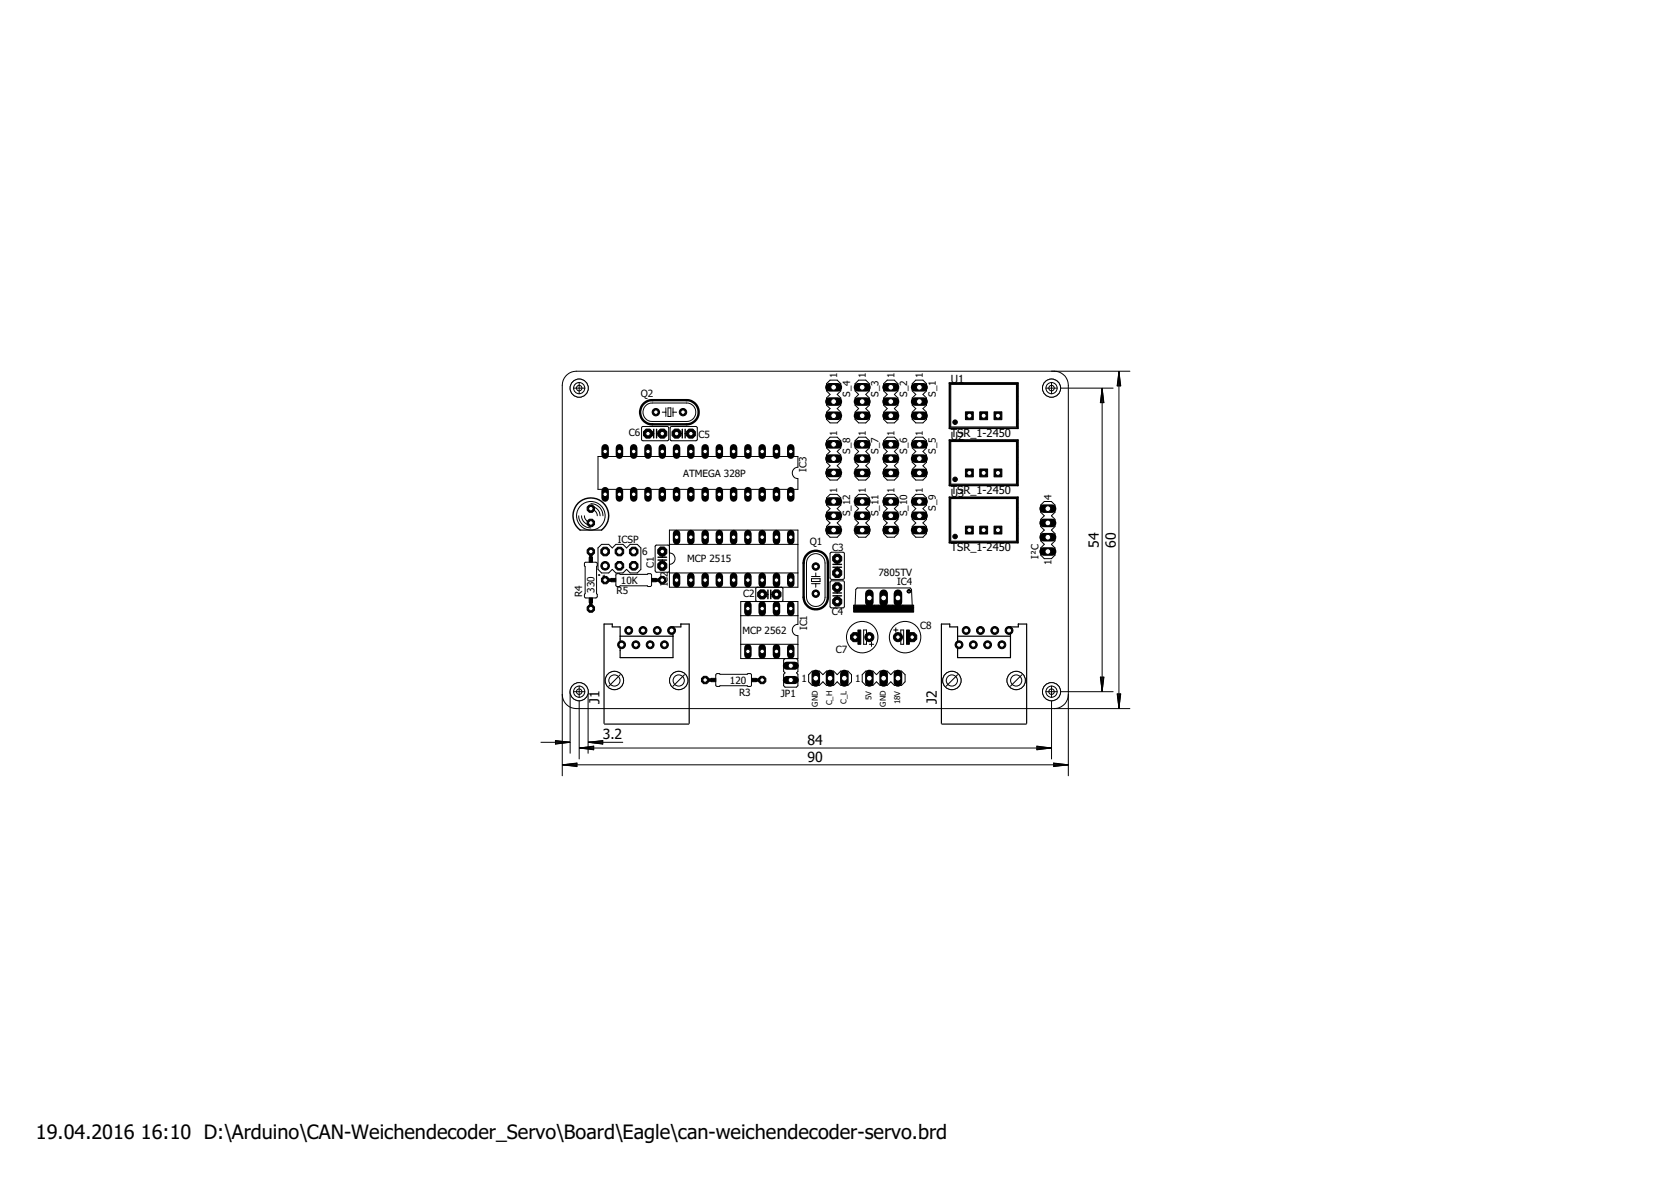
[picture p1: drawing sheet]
<svg xmlns="http://www.w3.org/2000/svg" width="297mm" height="210mm" viewBox="0 0 297 210" stroke-linecap="round" stroke-linejoin="round" font-family="sans-serif">
<defs><g id="words">
<g font-size="3.5">
<text x="6.4" y="202.5">19.04.2016</text>
<text x="25.1" y="202.5">16:10 D:\Arduino\CAN-Weichendecoder_Servo\Board\Eagle\can-weichendecoder-servo.brd</text>
</g>
<g font-size="2.5">
<text x="195.3" y="97.4" transform="rotate(-90 195.3 97.4)">54</text>
<text x="198.3" y="97.4" transform="rotate(-90 198.3 97.4)">60</text>
<text x="106.2" y="102.3">.</text>
<text x="106.6" y="125.1" transform="rotate(-90 106.6 125.1)">J1</text>
<text x="166.5" y="125.1" transform="rotate(-90 166.5 125.1)">J2</text>
<text x="107.1" y="131.4">3.2</text>
<text x="143.5" y="132.4">84</text>
<text x="143.5" y="135.4">90</text>
</g>
<g font-size="2">
<text x="169" y="68">U1</text>
<text x="169" y="77.6">TSR_1-2450</text>
<text x="169" y="78.1">U2</text>
<text x="169" y="88.3">U3</text>
<text x="169" y="87.7">TSR_1-2450</text>
<text x="169" y="97.9">TSR_1-2450</text>
</g>
<g font-size="1.8">
<text x="113.9" y="70.6">Q2</text>
<text x="148.8" y="67.3" transform="rotate(-90 148.8 67.3)">1</text>
<text x="151.1" y="70.5" transform="rotate(-90 151.1 70.5)">S_4</text>
<text x="153.9" y="67.3" transform="rotate(-90 153.9 67.3)">1</text>
<text x="156.2" y="70.5" transform="rotate(-90 156.2 70.5)">S_3</text>
<text x="159" y="67.3" transform="rotate(-90 159 67.3)">1</text>
<text x="161.3" y="70.5" transform="rotate(-90 161.3 70.5)">S_2</text>
<text x="164.1" y="67.3" transform="rotate(-90 164.1 67.3)">1</text>
<text x="166.3" y="70.5" transform="rotate(-90 166.3 70.5)">S_1</text>
<text x="111.8" y="77.6">C6</text>
<text x="124.1" y="77.9">C5</text>
<text x="148.8" y="77.4" transform="rotate(-90 148.8 77.4)">1</text>
<text x="153.9" y="77.4" transform="rotate(-90 153.9 77.4)">1</text>
<text x="159" y="77.4" transform="rotate(-90 159 77.4)">1</text>
<text x="164.1" y="77.4" transform="rotate(-90 164.1 77.4)">1</text>
<text x="143.4" y="83.8" transform="rotate(-90 143.4 83.8)">IC3</text>
<text x="151.1" y="80.7" transform="rotate(-90 151.1 80.7)">S_8</text>
<text x="156.2" y="80.7" transform="rotate(-90 156.2 80.7)">S_7</text>
<text x="161.3" y="80.7" transform="rotate(-90 161.3 80.7)">S_6</text>
<text x="166.3" y="80.7" transform="rotate(-90 166.3 80.7)">S_5</text>
<text x="121.4" y="84.7">ATMEGA 328P</text>
<text x="148.8" y="87.6" transform="rotate(-90 148.8 87.6)">1</text>
<text x="153.9" y="87.6" transform="rotate(-90 153.9 87.6)">1</text>
<text x="159" y="87.6" transform="rotate(-90 159 87.6)">1</text>
<text x="164.1" y="87.6" transform="rotate(-90 164.1 87.6)">1</text>
<text x="186.9" y="88.9" transform="rotate(-90 186.9 88.9)">4</text>
<text x="151.1" y="91.8" transform="rotate(-90 151.1 91.8)">S_12</text>
<text x="156.2" y="91.8" transform="rotate(-90 156.2 91.8)">S_11</text>
<text x="161.3" y="91.8" transform="rotate(-90 161.3 91.8)">S_10</text>
<text x="166.3" y="90.8" transform="rotate(-90 166.3 90.8)">S_9</text>
<text x="109.8" y="96.5">ICSP</text>
<text x="114.2" y="98.7">6</text>
<text x="116.2" y="100.9" transform="rotate(-90 116.2 100.9)">C1</text>
<text x="122.2" y="99.9">MCP 2515</text>
<text x="143.9" y="96.8">Q1</text>
<text x="147.9" y="98">C3</text>
<text x="184.6" y="99.3" transform="rotate(-90 184.6 99.3)">I²C</text>
<text x="186.9" y="100.4" transform="rotate(-90 186.9 100.4)">1</text>
<text x="103.5" y="106.1" transform="rotate(-90 103.5 106.1)">R4</text>
<text x="105.7" y="105.4" transform="rotate(-90 105.7 105.4)">330</text>
<text x="106.9" y="103.5">1</text>
<text x="109.6" y="105.6">R5</text>
<text x="110.4" y="103.7">10K</text>
<text x="118.7" y="104.2" transform="rotate(-90 118.7 104.2)">IC2</text>
<text x="132.1" y="106.1">C2</text>
<text x="154.2" y="106.9">3</text>
<text x="156.2" y="102.5">7805TV</text>
<text x="156.7" y="106.9">2</text>
<text x="159.3" y="106.9">1</text>
<text x="159.5" y="104">IC4</text>
<text x="132" y="112.7">MCP 2562</text>
<text x="143.5" y="112" transform="rotate(-90 143.5 112)">IC1</text>
<text x="147.9" y="109.2">C4</text>
<text x="163.6" y="111.7">C8</text>
<text x="148.6" y="116">C7</text>
<text x="129.8" y="121.5">120</text>
<text x="131.4" y="123.7">R3</text>
<text x="138.8" y="123.9">JP1</text>
<text x="142.5" y="121.2">1</text>
<text x="152" y="121.2">1</text>
</g>
<g font-size="1.4">
<text x="145.4" y="125.6" transform="rotate(-90 145.4 125.6)">GND</text>
<text x="147.9" y="125.4" transform="rotate(-90 147.9 125.4)">C_H</text>
<text x="150.5" y="125.1" transform="rotate(-90 150.5 125.1)">C_L</text>
<text x="154.9" y="124.4" transform="rotate(-90 154.9 124.4)">5V</text>
<text x="157.5" y="125.6" transform="rotate(-90 157.5 125.6)">GND</text>
<text x="160" y="125.2" transform="rotate(-90 160 125.2)">18V</text>
</g>
</g></defs>
<g fill="#000" stroke="#000" stroke-width=".18">
<path d="M147.9 71.1h.5v.5h-.5zM147.9 68.6h.5v.5h-.5zM147.9 73.6h.5v.5h-.5zM147.9 78.7h.5v.5h-.5zM153 71.1h.5v.5h-.5zM153 68.6h.5v.5h-.5zM153 73.6h.5v.5h-.5zM153 78.7h.5v.5h-.5zM158.1 71.1h.5v.5h-.5zM158.1 68.6h.5v.5h-.5zM158.1 73.6h.5v.5h-.5zM158.1 78.7h.5v.5h-.5z"/>
<path d="M163.2 71.1h.5v.5h-.5zM163.2 68.6h.5v.5h-.5zM163.2 73.6h.5v.5h-.5zM163.2 78.7h.5v.5h-.5zM168.7 68.1h.1v8.1zM168.7 78.2h.1v8.1zM168.7 76.1l12.3 .1zM172.1 73.7h.5v.3h-.5zM174.6 73.7h.5v.3h-.5zM177.1 73.7h.6v.3h-.6zM168.7 68.1h12.3zM168.7 78.2l12.3 .1z"/>
<path d="M180.9 68.1h.1v8.1zM104.7 99.1h.6v.8h-.6zM107.3 97.8h.5v.5h-.5zM109.9 97.8h.5v.5h-.5zM112.4 97.8h.5v.5h-.5zM147.9 81.3h.5v.5h-.5zM147.9 83.8h.5v.5h-.5zM147.9 91.4h.5v.5h-.5zM147.9 88.9h.5v.5h-.5zM147.9 94h.5v.5h-.5zM153 81.3h.5v.5h-.5zM153 83.8h.5v.5h-.5z"/>
<path d="M153 91.4h.5v.5h-.5zM153 88.9h.5v.5h-.5zM153 94h.5v.5h-.5zM158.1 81.3h.5v.5h-.5zM158.1 83.8h.5v.5h-.5zM158.1 91.4h.5v.5h-.5zM158.1 88.9h.5v.5h-.5zM158.1 94h.5v.5h-.5zM163.2 81.3h.5v.5h-.5zM163.2 83.8h.5v.5h-.5zM163.2 91.4h.5v.5h-.5zM163.2 88.9h.5v.5h-.5z"/>
<path d="M163.2 94h.5v.5h-.5zM168.7 88.3h.1v8.2zM168.7 86.3h12.3zM168.7 96.4l12.3 .1zM172.1 83.9h.5v.3h-.5zM172.1 94.1h.5v.3h-.5zM174.6 83.9h.5v.3h-.5zM174.6 94.1h.5v.3h-.5zM177.1 83.9h.6v.3h-.6zM177.1 94.1h.6v.3h-.6zM168.7 88.3l12.3 .1zM180.9 78.2h.1v8.1z"/>
<path d="M180.9 88.3h.1v8.2zM186 95.2h.5v.5h-.5zM186 97.8h.5v.5h-.5zM186 92.7h.5v.5h-.5zM186 90.1h.5v.6h-.5zM104.7 106.3h.6v.8h-.6zM107.3 100.3h.5v.5h-.5zM108.6 102.8h.9v.6h-.9zM109.9 100.3h.5v.5h-.5zM112.4 100.3h.5v.5h-.5zM115.8 102.8h.9v.6h-.9zM140.3 118h.6v.6h-.6z"/>
<path d="M151.7 108h10.7v.8h-10.7zM151.7 107.5h1.9v.6h-1.9zM152.5 112h.5v2.5h-.5zM153.6 107.5h1.8v.6h-1.8zM155.4 107.5h.8v.6h-.8zM156.2 107.5h1.8v.6h-1.8zM158 107.5h.7v.6h-.7zM158.7 107.5h1.8v.6h-1.8zM160.5 107.5h1.9v.6h-1.9zM161.1 112h.5v2.5h-.5zM126.4 120.6h.8v.6h-.8zM133.6 120.6h.9v.6h-.9z"/>
<path d="M140.3 120.6h.6v.6h-.6zM144.8 120.3h.5v.5h-.5zM147.3 120.3h.5v.5h-.5zM149.8 120.3h.5v.5h-.5zM154.3 120.3h.5v.5h-.5zM156.8 120.3h.5v.5h-.5zM159.4 120.3h.5v.5h-.5z"/>
<circle cx="117.7" cy="100.6" r=".87"/>
</g>
<g fill="none" stroke="#000" stroke-width=".18">
<path d="M114.1 75.9l4.6-.1 .2 .3v2.1l-.3 .1h-4.4l-.2-.2zM114.7 72.2a1.55 1.55 0 0 1 1.3-.6h6a1.64 1.64 0 0 1 1.7 1.7 1.64 1.64 0 0 1-1.7 1.6h-6a1.64 1.64 0 0 1-1.6-1 1.64 1.64 0 0 1 .3-1.7zM115.2 77.1h1M116.7 77.1h1M117.7 73.3h.7M118.4 72.5v1.5M118.7 72.5h.6v1.5h-.6zM119.2 75.9l4.6-.1 .2 .3-.1 2.1-.2 .1h-4.4l-.2-.2zM119.6 72.5v1.5M119.6 73.3h.7M120.3 77.1h1M121.8 77.1h1"/>
<path d="M146.9 68.2l.7-.6h1.2l.7 .6v1.3l-.7 .6 .7 .6v1.3l-.7 .6 .7 .7v1.2l-.7 .7h-1.2l-.7-.7v-1.2l.7-.7-.7-.6v-1.3l.7-.6-.7-.6zM146.9 78.3l.7-.6h1.2l.7 .6v1.3l-.7 .6 .7 .7v1.2l-.7 .7 .7 .6v1.3l-.7 .6h-1.2l-.7-.6v-1.3l.7-.6-.7-.7v-1.2l.7-.7-.7-.6zM152 78.3l.6-.6h1.3l.6 .6v1.3l-.6 .6 .6 .7v1.2l-.6 .7 .6 .6v1.3l-.6 .6h-1.3l-.6-.6v-1.3l.6-.6-.6-.7v-1.2l.6-.7-.6-.6zM152.6 67.6h1.3l.6 .6v1.3l-.6 .6 .6 .6v1.3l-.6 .6 .6 .7v1.2l-.6 .7h-1.3l-.6-.7v-1.2l.6-.7-.6-.6v-1.3l.6-.6-.6-.6v-1.3zM157.1 68.2l.6-.6h1.3l.6 .6v1.3l-.6 .6 .6 .6v1.3l-.6 .6 .6 .7v1.2l-.6 .7h-1.3l-.6-.7v-1.2l.6-.7-.6-.6v-1.3l.6-.6-.6-.6zM157.1 78.3l.6-.6h1.3l.6 .6v1.3l-.6 .6 .6 .7v1.2l-.6 .7 .6 .6v1.3l-.6 .6h-1.3l-.6-.6v-1.3l.6-.6-.6-.7v-1.2l.6-.7-.6-.6zM162.2 68.2l.6-.6h1.3l.6 .6v1.3l-.6 .6 .6 .6v1.3l-.6 .6 .6 .7v1.2l-.6 .7h-1.3l-.6-.7v-1.2l.6-.7-.6-.6v-1.3l.6-.6-.6-.6zM162.2 78.3l.6-.6h1.3l.6 .6v1.3l-.6 .6 .6 .7v1.2l-.6 .7 .6 .6v1.3l-.6 .6h-1.3l-.6-.6v-1.3l.6-.6-.6-.7v-1.2l.6-.7-.6-.6zM186.9 69h11M186.9 66h14M195.9 69v53.9M195.9 69l.3 2.6h-.6z"/>
<path d="M195.9 69l-.1 2.6M195.9 69l.1 2.6M195.9 69l-.3 2.6M195.9 69l.3 2.6M198.9 66v59.9M198.9 66l.3 2.6h-.6zM198.9 66l-.1 2.6M198.9 66l.1 2.6M198.9 66l-.3 2.6M198.9 66l.3 2.6M102.9 91.7a2.18 2.18 0 0 0 2.1 2.1M103.4 91.7a1.66 1.66 0 0 0 1.6 1.6"/>
<path d="M103.9 91.7l.1 .5 .3 .4 .7 .2M103.9 100l2-.1 .3 .2v.5l-.2 .1v4.8l.2 .1v.4l-.2 .3h-1.9l-.2-.2v-.5l.1-.1zM105 90.5l.7 .3 .4 .4 .1 .5M105 90a1.66 1.66 0 0 1 1.7 1.7M105 89.5a2.18 2.18 0 0 1 2.2 2.2M106.3 81.1h35.5v1.9a1.02 1.02 0 0 0-1 1.1 1.02 1.02 0 0 0 1 1v1.9h-35.5zM106.9 96.8h1.3l.6 .6 .7-.6h1.2l.7 .6 .6-.6h1.3l.6 .6v3.8l-.6 .6h-1.3l-.6-.6-.7 .6h-1.2l-.7-.6-.6 .6h-1.3l-.6-.6v-3.8zM117.7 98v1M117.7 99.5v1.1M119 97.1l-.3-.2h-2h-.2v.2v4.5l2.2 .1 .3-.2M119 98.3a1.02 1.02 0 0 1 1 1 1.02 1.02 0 0 1-1 1M119 94.2h22.8v10.2h-22.8z"/>
<path d="M119 96.8h22.8M143.9 98.8a1.65 1.65 0 0 1 1.8-.2 1.65 1.65 0 0 1 1 1.5v6.1a1.65 1.65 0 0 1-1.7 1.6 1.65 1.65 0 0 1-1.6-1.6v-6.1a1.67 1.67 0 0 1 .5-1.3zM146.9 88.5l.7-.6h1.2l.7 .6v1.3l-.7 .6 .7 .6v1.3l-.7 .6 .7 .7v1.2l-.7 .7h-1.2l-.7-.7v-1.2l.7-.7-.7-.6v-1.3l.7-.6-.7-.6zM147.6 98.2l2.2-.1 .3 .2v4.4l-.2 .3h-2.1l-.2-.2zM148.8 99.3v1M152 88.5l.6-.6h1.3l.6 .6v1.3l-.6 .6 .6 .6v1.3l-.6 .6 .6 .7v1.2l-.6 .7h-1.3l-.6-.7v-1.2l.6-.7-.6-.6v-1.3l.6-.6-.6-.6zM157.1 88.5l.6-.6h1.3l.6 .6v1.3l-.6 .6 .6 .6v1.3l-.6 .6 .6 .7v1.2l-.6 .7h-1.3l-.6-.7v-1.2l.6-.7-.6-.6v-1.3l.6-.6-.6-.6zM162.2 88.5l.6-.6h1.3l.6 .6v1.3l-.6 .6 .6 .6v1.3l-.6 .6 .6 .7v1.2l-.6 .7h-1.3l-.6-.7v-1.2l.6-.7-.6-.6v-1.3l.6-.6-.6-.6zM185.6 89.1h1.3l.6 .7v1.2l-.6 .7 .6 .6v1.3l-.6 .6 .6 .6v1.3l-.6 .7 .6 .6v1.3l-.6 .6h-1.3l-.6-.6v-1.3l.6-.6-.6-.7v-1.3l.6-.6-.6-.6v-1.3l.6-.6-.6-.7v-1.2zM109.5 102l5.6 .1 .1-.1h.5l.1 .2v1.9l-.2 .1h-.4l-.1-.1h-4.9l-.1 .1h-.5l-.1-.2zM119 101.8h22.8M127.3 119.8l.6-.1 .1 .1h4.8l.1-.1h.5l.2 .3v1.9l-.3 .1h-.4l-.1-.1h-4.8l-.1 .1h-.5l-.2-.2z"/>
<path d="M131.7 106.9h10.1v4.1a1.02 1.02 0 0 0-1 1 1.02 1.02 0 0 0 1 1v4.1h-10.1zM131.7 114.5h10.1M131.7 109.4h10.1M134.6 104.4l-.3 .2v2.1l.3 .2M135.5 105.6h1M137 105.6h1M138.9 104.4h.2l.1 .2v2.1l-.3 .2M139.6 117.1l-.3 .2v2l.3 .3-.3 .2v2.1l.3 .2h2l.2-.2v-2.1l-.2-.2 .2-.3v-2l-.2-.2M144.3 102.8h1.5v.6h-1.5zM144.3 102.5h1.5M144.3 103.7h1.5M144.4 119.3h1.2l.7 .6 .6-.6h1.3l.6 .6 .7-.6h1.2l.7 .6v1.3l-.7 .6h-1.2l-.7-.6-.6 .6h-1.3l-.6-.6-.7 .6h-1.2l-.7-.6v-1.3z"/>
<path d="M145 101.8v.7M145 103.7v.7M147.6 103.3l2.2-.1 .3 .2v4.4l-.2 .2h-2.2l-.1-.1zM148.8 100.8v1M148.8 104.4v1M148.8 105.9v1M151.6 113.2h1M152 107.7l.1-2.9 .3-.3h9.4l.2 .3 .2 2.9M153.5 112h.5v2.5h-.5zM153.9 119.3h1.3l.6 .6 .6-.6h1.3l.6 .6 .7-.6h1.3l.6 .6v1.3l-.6 .6h-1.3l-.7-.6-.6 .6h-1.3l-.6-.6-.6 .6h-1.3l-.6-.6v-1.3zM154 113.2h.9M154.5 114.5h.8"/>
<path d="M154.9 114.1v.8M158.9 112h.7M159.2 111.6v.8M159.2 113.2h.9M160.1 112h.5v2.5h-.5zM161.5 113.2h1M96.2 131.9h5.1M98.7 131.6l2.6 .3-2.6 .3zM98.7 131.8l2.6 .1M98.7 131.7l2.6 .2M99.9 123.4v14.5M100 135.9h89.8"/>
<path d="M100 135.9l2.6-.3v.6zM100 135.9l2.6 .2M100 135.9l2.6 .3M101.3 131.9l-2.6 .2M101.3 131.9l-2.6 .3M101.3 122.9v11M102.6 135.8l-2.6 .1M102.6 135.7l-2.6 .2M102.6 122.9h.7M103 122.6v12.3M103 132.9h83.9M103 132.9l2.5-.3v.7z"/>
<path d="M103 132.9l2.5 .2M103 132.9l2.5 .3M104.5 122.9v11M104.6 131.9h6.1M104.6 131.9l2.5-.3v.6zM104.6 131.9l2.5 .2M104.6 131.9l2.5 .3M105.5 132.8l-2.5 .1M105.5 132.7l-2.5 .2M107.1 131.8l-2.5 .1M107.1 131.7l-2.5 .2M184.3 132.6l2.6 .3-2.6 .4z"/>
<path d="M184.3 132.8l2.6 .1M184.3 132.7l2.6 .2M186.9 132.9l-2.6 .2M186.9 132.9l-2.6 .3M187.3 135.6l2.5 .3-2.5 .3zM187.3 135.8l2.5 .1M187.3 135.7l2.5 .2M187.4 125.9h13.5M189.8 135.9l-2.5 .2M189.8 135.9l-2.5 .3M189.9 123.4v14.5M195.6 120.4h.6l-.3 2.5z"/>
<path d="M195.6 120.4l.3 2.5M195.8 120.4l.1 2.5M196 120.4l-.1 2.5M196.2 120.4l-.3 2.5M197.9 122.9h-11v12M198.6 123.3h.6l-.3 2.6zM198.6 123.3l.3 2.6M198.8 123.3l.1 2.6M199 123.3l-.1 2.6M199.2 123.3l-.3 2.6"/>
<circle cx="105" cy="91.7" r="2.54"/>
<circle cx="153.3" cy="113.2" r="2.79"/>
<circle cx="160.9" cy="113.2" r="2.79"/>
</g>
<g fill="none" stroke="#000" stroke-width=".25">
<path d="M116.2 76.3v1.5M116.7 76.3v1.5M121.3 76.3v1.5M121.8 76.3v1.5M103.1 94.2a3.2 3.2 0 0 1-.4-4.7 3.2 3.2 0 0 1 4.7 0 3.2 3.2 0 0 1-.5 4.7M117 99h1.5M117 99.5h1.5M136.5 104.9v1.5M137 104.9v1.5M148.1 100.3h1.5M148.1 100.8h1.5M148.1 105.9h1.5"/>
<path d="M148.1 105.4h1.5"/>
</g>
<path d="M169 68.3h11.7v7.6h-11.7zM169 78.5h11.7v7.6h-11.7zM103.1 94.2h3.8M169 88.6h11.7v7.6h-11.7zM110.2 113.1h9.4M170.2 113.1h9.4M107.4 128.6v-17.7h1.4v.5h1.4v5.5h9.4v-5.5h1.4v-.5h1.5v17.7M107.5 128.7h14.9M167.3 128.6v-17.7h1.5v.5h1.4v5.5h9.4v-5.5h1.4v-.5h1.5v17.7M167.4 128.7h15" fill="none" stroke="#000" stroke-width=".21"/>
<path d="M114.5 71.7a2.01 2.01 0 0 1 1.5-.6h6a2.15 2.15 0 0 1 2.2 2.2 2.15 2.15 0 0 1-2.2 2.1h-6a2.15 2.15 0 0 1-2.1-1.4 2.15 2.15 0 0 1 .6-2.3zM143.4 98.6a2.16 2.16 0 0 1 2.4-.6 2.16 2.16 0 0 1 1.4 2.1v6.1a2.16 2.16 0 0 1-2.2 2.1 2.16 2.16 0 0 1-2.1-2.1v-6.1a2.16 2.16 0 0 1 .5-1.5z" fill="none" stroke="#000" stroke-width=".42"/>
<g fill="#000" stroke="#000" stroke-width=".18">
<path d="M161.3 104.9a.32 .32 0 0 1 .5 0 .32 .32 0 0 1-.1 .5 .32 .32 0 0 1-.5-.3h.2a.19 .19 0 0 1 .3-.2 .2 .2 0 0 1 0 .4l-.5-.2z" fill-rule="evenodd"/>
<circle cx="169.8" cy="75" r=".4"/>
<circle cx="169.8" cy="95.4" r=".4"/>
<circle cx="169.8" cy="85.2" r=".4"/>
</g>
<path d="M105 98v1M105 107.2v1M107.6 103.1h1M116.7 103.1h1M125.3 120.9h1.1M134.5 120.9h1" fill="none" stroke="#000" stroke-width=".61"/>
<circle cx="117.7" cy="100.6" r=".4" fill="#fff" stroke="#000" stroke-width=".18"/>
<circle cx="117.7" cy="98" r=".87" fill="#000" stroke="#000" stroke-width=".18"/>
<circle cx="117.7" cy="98" r=".4" fill="#fff" stroke="#000" stroke-width=".18"/>
<circle cx="135.5" cy="105.6" r=".87" fill="#000" stroke="#000" stroke-width=".18"/>
<circle cx="135.5" cy="105.6" r=".4" fill="#fff" stroke="#000" stroke-width=".18"/>
<circle cx="138" cy="105.6" r=".87" fill="#000" stroke="#000" stroke-width=".18"/>
<circle cx="138" cy="105.6" r=".4" fill="#fff" stroke="#000" stroke-width=".18"/>
<circle cx="148.8" cy="101.8" r=".87" fill="#000" stroke="#000" stroke-width=".18"/>
<circle cx="148.8" cy="101.8" r=".4" fill="#fff" stroke="#000" stroke-width=".18"/>
<circle cx="148.8" cy="99.3" r=".87" fill="#000" stroke="#000" stroke-width=".18"/>
<circle cx="148.8" cy="99.3" r=".4" fill="#fff" stroke="#000" stroke-width=".18"/>
<circle cx="148.8" cy="104.4" r=".87" fill="#000" stroke="#000" stroke-width=".18"/>
<circle cx="148.8" cy="104.4" r=".4" fill="#fff" stroke="#000" stroke-width=".18"/>
<circle cx="148.8" cy="106.9" r=".87" fill="#000" stroke="#000" stroke-width=".18"/>
<circle cx="148.8" cy="106.9" r=".4" fill="#fff" stroke="#000" stroke-width=".18"/>
<circle cx="122.8" cy="77.1" r=".87" fill="#000" stroke="#000" stroke-width=".18"/>
<circle cx="122.8" cy="77.1" r=".4" fill="#fff" stroke="#000" stroke-width=".18"/>
<circle cx="120.3" cy="77.1" r=".87" fill="#000" stroke="#000" stroke-width=".18"/>
<circle cx="120.3" cy="77.1" r=".4" fill="#fff" stroke="#000" stroke-width=".18"/>
<circle cx="115.2" cy="77.1" r=".87" fill="#000" stroke="#000" stroke-width=".18"/>
<circle cx="115.2" cy="77.1" r=".4" fill="#fff" stroke="#000" stroke-width=".18"/>
<circle cx="117.7" cy="77.1" r=".87" fill="#000" stroke="#000" stroke-width=".18"/>
<circle cx="117.7" cy="77.1" r=".4" fill="#fff" stroke="#000" stroke-width=".18"/>
<path d="M140.6 107.5v1.3" fill="none" stroke="#000" stroke-width="1.3"/>
<circle cx="140.6" cy="108.2" r=".4" fill="#fff" stroke="#000" stroke-width=".18"/>
<path d="M138 107.5v1.3" fill="none" stroke="#000" stroke-width="1.3"/>
<circle cx="138" cy="108.2" r=".4" fill="#fff" stroke="#000" stroke-width=".18"/>
<path d="M132.9 115.1v1.3" fill="none" stroke="#000" stroke-width="1.3"/>
<circle cx="132.9" cy="115.8" r=".4" fill="#fff" stroke="#000" stroke-width=".18"/>
<path d="M135.5 115.1v1.3" fill="none" stroke="#000" stroke-width="1.3"/>
<circle cx="135.5" cy="115.8" r=".4" fill="#fff" stroke="#000" stroke-width=".18"/>
<path d="M135.5 107.5v1.3" fill="none" stroke="#000" stroke-width="1.3"/>
<circle cx="135.5" cy="108.2" r=".4" fill="#fff" stroke="#000" stroke-width=".18"/>
<path d="M132.9 107.5v1.3" fill="none" stroke="#000" stroke-width="1.3"/>
<circle cx="132.9" cy="108.2" r=".4" fill="#fff" stroke="#000" stroke-width=".18"/>
<path d="M138 115.1v1.3" fill="none" stroke="#000" stroke-width="1.3"/>
<circle cx="138" cy="115.8" r=".4" fill="#fff" stroke="#000" stroke-width=".18"/>
<path d="M140.6 115.1v1.3" fill="none" stroke="#000" stroke-width="1.3"/>
<circle cx="140.6" cy="115.8" r=".4" fill="#fff" stroke="#000" stroke-width=".18"/>
<path d="M120.3 102.4v1.4" fill="none" stroke="#000" stroke-width="1.3"/>
<circle cx="120.3" cy="103.1" r=".4" fill="#fff" stroke="#000" stroke-width=".18"/>
<path d="M122.8 102.4v1.4" fill="none" stroke="#000" stroke-width="1.3"/>
<circle cx="122.8" cy="103.1" r=".4" fill="#fff" stroke="#000" stroke-width=".18"/>
<path d="M130.4 102.4v1.4" fill="none" stroke="#000" stroke-width="1.3"/>
<circle cx="130.4" cy="103.1" r=".4" fill="#fff" stroke="#000" stroke-width=".18"/>
<path d="M132.9 102.4v1.4" fill="none" stroke="#000" stroke-width="1.3"/>
<circle cx="132.9" cy="103.1" r=".4" fill="#fff" stroke="#000" stroke-width=".18"/>
<path d="M125.3 102.4v1.4" fill="none" stroke="#000" stroke-width="1.3"/>
<circle cx="125.3" cy="103.1" r=".4" fill="#fff" stroke="#000" stroke-width=".18"/>
<path d="M127.9 102.4v1.4" fill="none" stroke="#000" stroke-width="1.3"/>
<circle cx="127.9" cy="103.1" r=".4" fill="#fff" stroke="#000" stroke-width=".18"/>
<path d="M135.5 102.4v1.4" fill="none" stroke="#000" stroke-width="1.3"/>
<circle cx="135.5" cy="103.1" r=".4" fill="#fff" stroke="#000" stroke-width=".18"/>
<path d="M138 102.4v1.4" fill="none" stroke="#000" stroke-width="1.3"/>
<circle cx="138" cy="103.1" r=".4" fill="#fff" stroke="#000" stroke-width=".18"/>
<path d="M140.6 102.4v1.4" fill="none" stroke="#000" stroke-width="1.3"/>
<circle cx="140.6" cy="103.1" r=".4" fill="#fff" stroke="#000" stroke-width=".18"/>
<path d="M140.6 94.8v1.3" fill="none" stroke="#000" stroke-width="1.3"/>
<circle cx="140.6" cy="95.5" r=".4" fill="#fff" stroke="#000" stroke-width=".18"/>
<path d="M138 94.8v1.3" fill="none" stroke="#000" stroke-width="1.3"/>
<circle cx="138" cy="95.5" r=".4" fill="#fff" stroke="#000" stroke-width=".18"/>
<path d="M135.5 94.8v1.3" fill="none" stroke="#000" stroke-width="1.3"/>
<circle cx="135.5" cy="95.5" r=".4" fill="#fff" stroke="#000" stroke-width=".18"/>
<path d="M132.9 94.8v1.3" fill="none" stroke="#000" stroke-width="1.3"/>
<circle cx="132.9" cy="95.5" r=".4" fill="#fff" stroke="#000" stroke-width=".18"/>
<path d="M130.4 94.8v1.3" fill="none" stroke="#000" stroke-width="1.3"/>
<circle cx="130.4" cy="95.5" r=".4" fill="#fff" stroke="#000" stroke-width=".18"/>
<path d="M127.9 94.8v1.3" fill="none" stroke="#000" stroke-width="1.3"/>
<circle cx="127.9" cy="95.5" r=".4" fill="#fff" stroke="#000" stroke-width=".18"/>
<path d="M125.3 94.8v1.3" fill="none" stroke="#000" stroke-width="1.3"/>
<circle cx="125.3" cy="95.5" r=".4" fill="#fff" stroke="#000" stroke-width=".18"/>
<path d="M122.8 94.8v1.3" fill="none" stroke="#000" stroke-width="1.3"/>
<circle cx="122.8" cy="95.5" r=".4" fill="#fff" stroke="#000" stroke-width=".18"/>
<path d="M120.3 94.8v1.3" fill="none" stroke="#000" stroke-width="1.3"/>
<circle cx="120.3" cy="95.5" r=".4" fill="#fff" stroke="#000" stroke-width=".18"/>
<path d="M140.6 79.6v1.3" fill="none" stroke="#000" stroke-width="1.3"/>
<circle cx="140.6" cy="80.2" r=".4" fill="#fff" stroke="#000" stroke-width=".18"/>
<path d="M138 79.6v1.3" fill="none" stroke="#000" stroke-width="1.3"/>
<circle cx="138" cy="80.2" r=".4" fill="#fff" stroke="#000" stroke-width=".18"/>
<path d="M125.3 79.6v1.3" fill="none" stroke="#000" stroke-width="1.3"/>
<circle cx="125.3" cy="80.2" r=".4" fill="#fff" stroke="#000" stroke-width=".18"/>
<path d="M122.8 79.6v1.3" fill="none" stroke="#000" stroke-width="1.3"/>
<circle cx="122.8" cy="80.2" r=".4" fill="#fff" stroke="#000" stroke-width=".18"/>
<path d="M135.5 79.6v1.3" fill="none" stroke="#000" stroke-width="1.3"/>
<circle cx="135.5" cy="80.2" r=".4" fill="#fff" stroke="#000" stroke-width=".18"/>
<path d="M132.9 79.6v1.3" fill="none" stroke="#000" stroke-width="1.3"/>
<circle cx="132.9" cy="80.2" r=".4" fill="#fff" stroke="#000" stroke-width=".18"/>
<path d="M127.9 79.6v1.3" fill="none" stroke="#000" stroke-width="1.3"/>
<circle cx="127.9" cy="80.2" r=".4" fill="#fff" stroke="#000" stroke-width=".18"/>
<path d="M130.4 79.6v1.3" fill="none" stroke="#000" stroke-width="1.3"/>
<circle cx="130.4" cy="80.2" r=".4" fill="#fff" stroke="#000" stroke-width=".18"/>
<path d="M120.3 79.6v1.3" fill="none" stroke="#000" stroke-width="1.3"/>
<circle cx="120.3" cy="80.2" r=".4" fill="#fff" stroke="#000" stroke-width=".18"/>
<path d="M117.7 79.6v1.3" fill="none" stroke="#000" stroke-width="1.3"/>
<circle cx="117.7" cy="80.2" r=".4" fill="#fff" stroke="#000" stroke-width=".18"/>
<path d="M115.2 79.6v1.3" fill="none" stroke="#000" stroke-width="1.3"/>
<circle cx="115.2" cy="80.2" r=".4" fill="#fff" stroke="#000" stroke-width=".18"/>
<path d="M112.6 79.6v1.3" fill="none" stroke="#000" stroke-width="1.3"/>
<circle cx="112.6" cy="80.2" r=".4" fill="#fff" stroke="#000" stroke-width=".18"/>
<path d="M110.1 79.6v1.3" fill="none" stroke="#000" stroke-width="1.3"/>
<circle cx="110.1" cy="80.2" r=".4" fill="#fff" stroke="#000" stroke-width=".18"/>
<path d="M107.6 79.6v1.3" fill="none" stroke="#000" stroke-width="1.3"/>
<circle cx="107.6" cy="80.2" r=".4" fill="#fff" stroke="#000" stroke-width=".18"/>
<path d="M107.6 87.2v1.3" fill="none" stroke="#000" stroke-width="1.3"/>
<circle cx="107.6" cy="87.9" r=".4" fill="#fff" stroke="#000" stroke-width=".18"/>
<path d="M110.1 87.2v1.3" fill="none" stroke="#000" stroke-width="1.3"/>
<circle cx="110.1" cy="87.9" r=".4" fill="#fff" stroke="#000" stroke-width=".18"/>
<path d="M112.6 87.2v1.3" fill="none" stroke="#000" stroke-width="1.3"/>
<circle cx="112.6" cy="87.9" r=".4" fill="#fff" stroke="#000" stroke-width=".18"/>
<path d="M115.2 87.2v1.3" fill="none" stroke="#000" stroke-width="1.3"/>
<circle cx="115.2" cy="87.9" r=".4" fill="#fff" stroke="#000" stroke-width=".18"/>
<path d="M117.7 87.2v1.3" fill="none" stroke="#000" stroke-width="1.3"/>
<circle cx="117.7" cy="87.9" r=".4" fill="#fff" stroke="#000" stroke-width=".18"/>
<path d="M120.3 87.2v1.3" fill="none" stroke="#000" stroke-width="1.3"/>
<circle cx="120.3" cy="87.9" r=".4" fill="#fff" stroke="#000" stroke-width=".18"/>
<path d="M122.8 87.2v1.3" fill="none" stroke="#000" stroke-width="1.3"/>
<circle cx="122.8" cy="87.9" r=".4" fill="#fff" stroke="#000" stroke-width=".18"/>
<path d="M125.3 87.2v1.3" fill="none" stroke="#000" stroke-width="1.3"/>
<circle cx="125.3" cy="87.9" r=".4" fill="#fff" stroke="#000" stroke-width=".18"/>
<path d="M127.9 87.2v1.3" fill="none" stroke="#000" stroke-width="1.3"/>
<circle cx="127.9" cy="87.9" r=".4" fill="#fff" stroke="#000" stroke-width=".18"/>
<path d="M130.4 87.2v1.3" fill="none" stroke="#000" stroke-width="1.3"/>
<circle cx="130.4" cy="87.9" r=".4" fill="#fff" stroke="#000" stroke-width=".18"/>
<path d="M132.9 87.2v1.3" fill="none" stroke="#000" stroke-width="1.3"/>
<circle cx="132.9" cy="87.9" r=".4" fill="#fff" stroke="#000" stroke-width=".18"/>
<path d="M135.5 87.2v1.3" fill="none" stroke="#000" stroke-width="1.3"/>
<circle cx="135.5" cy="87.9" r=".4" fill="#fff" stroke="#000" stroke-width=".18"/>
<path d="M138 87.2v1.3" fill="none" stroke="#000" stroke-width="1.3"/>
<circle cx="138" cy="87.9" r=".4" fill="#fff" stroke="#000" stroke-width=".18"/>
<path d="M140.6 87.2v1.3" fill="none" stroke="#000" stroke-width="1.3"/>
<circle cx="140.6" cy="87.9" r=".4" fill="#fff" stroke="#000" stroke-width=".18"/>
<path d="M139.9 120.9h1.4" fill="none" stroke="#000" stroke-width="1.4"/>
<circle cx="140.6" cy="120.9" r=".47" fill="#fff" stroke="#000" stroke-width=".18"/>
<path d="M139.9 118.3h1.4" fill="none" stroke="#000" stroke-width="1.4"/>
<circle cx="140.6" cy="118.3" r=".47" fill="#fff" stroke="#000" stroke-width=".18"/>
<circle cx="105" cy="90.4" r=".71" fill="#000" stroke="#000" stroke-width=".18"/>
<circle cx="105" cy="90.4" r=".4" fill="#fff" stroke="#000" stroke-width=".18"/>
<circle cx="105" cy="92.9" r=".71" fill="#000" stroke="#000" stroke-width=".18"/>
<circle cx="105" cy="92.9" r=".4" fill="#fff" stroke="#000" stroke-width=".18"/>
<circle cx="145" cy="105.5" r=".66" fill="#000" stroke="#000" stroke-width=".18"/>
<circle cx="145" cy="105.5" r=".4" fill="#fff" stroke="#000" stroke-width=".18"/>
<circle cx="145" cy="100.7" r=".66" fill="#000" stroke="#000" stroke-width=".18"/>
<circle cx="145" cy="100.7" r=".4" fill="#fff" stroke="#000" stroke-width=".18"/>
<circle cx="116.6" cy="73.3" r=".66" fill="#000" stroke="#000" stroke-width=".18"/>
<circle cx="116.6" cy="73.3" r=".4" fill="#fff" stroke="#000" stroke-width=".18"/>
<circle cx="121.4" cy="73.3" r=".66" fill="#000" stroke="#000" stroke-width=".18"/>
<circle cx="121.4" cy="73.3" r=".4" fill="#fff" stroke="#000" stroke-width=".18"/>
<circle cx="135.5" cy="120.9" r=".71" fill="#000" stroke="#000" stroke-width=".18"/>
<circle cx="135.5" cy="120.9" r=".4" fill="#fff" stroke="#000" stroke-width=".18"/>
<circle cx="125.3" cy="120.9" r=".71" fill="#000" stroke="#000" stroke-width=".18"/>
<circle cx="125.3" cy="120.9" r=".4" fill="#fff" stroke="#000" stroke-width=".18"/>
<circle cx="105" cy="108.2" r=".71" fill="#000" stroke="#000" stroke-width=".18"/>
<circle cx="105" cy="108.2" r=".4" fill="#fff" stroke="#000" stroke-width=".18"/>
<circle cx="105" cy="98" r=".71" fill="#000" stroke="#000" stroke-width=".18"/>
<circle cx="105" cy="98" r=".4" fill="#fff" stroke="#000" stroke-width=".18"/>
<circle cx="107.6" cy="103.1" r=".71" fill="#000" stroke="#000" stroke-width=".18"/>
<circle cx="107.6" cy="103.1" r=".4" fill="#fff" stroke="#000" stroke-width=".18"/>
<circle cx="117.7" cy="103.1" r=".71" fill="#000" stroke="#000" stroke-width=".18"/>
<circle cx="117.7" cy="103.1" r=".4" fill="#fff" stroke="#000" stroke-width=".18"/>
<circle cx="107.6" cy="100.6" r=".76" fill="#000" stroke="#000" stroke-width=".18"/>
<circle cx="107.6" cy="100.6" r=".51" fill="#fff" stroke="#000" stroke-width=".18"/>
<circle cx="110.1" cy="100.6" r=".83" fill="#000" stroke="#000" stroke-width=".18"/>
<circle cx="110.1" cy="100.6" r=".51" fill="#fff" stroke="#000" stroke-width=".18"/>
<circle cx="112.6" cy="100.6" r=".83" fill="#000" stroke="#000" stroke-width=".18"/>
<circle cx="112.6" cy="100.6" r=".51" fill="#fff" stroke="#000" stroke-width=".18"/>
<circle cx="107.6" cy="98" r=".83" fill="#000" stroke="#000" stroke-width=".18"/>
<circle cx="107.6" cy="98" r=".51" fill="#fff" stroke="#000" stroke-width=".18"/>
<circle cx="110.1" cy="98" r=".83" fill="#000" stroke="#000" stroke-width=".18"/>
<circle cx="110.1" cy="98" r=".51" fill="#fff" stroke="#000" stroke-width=".18"/>
<circle cx="112.6" cy="98" r=".83" fill="#000" stroke="#000" stroke-width=".18"/>
<circle cx="112.6" cy="98" r=".51" fill="#fff" stroke="#000" stroke-width=".18"/>
<path d="M154.5 119.8v1.5" fill="none" stroke="#000" stroke-width="1.5"/>
<circle cx="154.5" cy="120.5" r=".51" fill="#fff" stroke="#000" stroke-width=".18"/>
<path d="M157.1 119.8v1.5" fill="none" stroke="#000" stroke-width="1.5"/>
<circle cx="157.1" cy="120.5" r=".51" fill="#fff" stroke="#000" stroke-width=".18"/>
<path d="M159.6 119.8v1.5" fill="none" stroke="#000" stroke-width="1.5"/>
<circle cx="159.6" cy="120.5" r=".51" fill="#fff" stroke="#000" stroke-width=".18"/>
<path d="M145 119.8v1.5" fill="none" stroke="#000" stroke-width="1.5"/>
<circle cx="145" cy="120.5" r=".51" fill="#fff" stroke="#000" stroke-width=".18"/>
<path d="M147.6 119.8v1.5" fill="none" stroke="#000" stroke-width="1.5"/>
<circle cx="147.6" cy="120.5" r=".51" fill="#fff" stroke="#000" stroke-width=".18"/>
<path d="M150.1 119.8v1.5" fill="none" stroke="#000" stroke-width="1.5"/>
<circle cx="150.1" cy="120.5" r=".51" fill="#fff" stroke="#000" stroke-width=".18"/>
<circle cx="114.3" cy="112.1" r=".7" fill="#000" stroke="#000" stroke-width=".18"/>
<circle cx="114.3" cy="112.1" r=".44" fill="#fff" stroke="#000" stroke-width=".18"/>
<circle cx="113" cy="114.6" r=".7" fill="#000" stroke="#000" stroke-width=".18"/>
<circle cx="113" cy="114.6" r=".44" fill="#fff" stroke="#000" stroke-width=".18"/>
<circle cx="111.8" cy="112.1" r=".7" fill="#000" stroke="#000" stroke-width=".18"/>
<circle cx="111.8" cy="112.1" r=".44" fill="#fff" stroke="#000" stroke-width=".18"/>
<circle cx="110.5" cy="114.6" r=".7" fill="#000" stroke="#000" stroke-width=".18"/>
<circle cx="110.5" cy="114.6" r=".44" fill="#fff" stroke="#000" stroke-width=".18"/>
<circle cx="115.6" cy="114.6" r=".7" fill="#000" stroke="#000" stroke-width=".18"/>
<circle cx="115.6" cy="114.6" r=".44" fill="#fff" stroke="#000" stroke-width=".18"/>
<circle cx="116.8" cy="112.1" r=".7" fill="#000" stroke="#000" stroke-width=".18"/>
<circle cx="116.8" cy="112.1" r=".44" fill="#fff" stroke="#000" stroke-width=".18"/>
<circle cx="118.1" cy="114.6" r=".7" fill="#000" stroke="#000" stroke-width=".18"/>
<circle cx="118.1" cy="114.6" r=".44" fill="#fff" stroke="#000" stroke-width=".18"/>
<circle cx="119.4" cy="112.1" r=".7" fill="#000" stroke="#000" stroke-width=".18"/>
<circle cx="119.4" cy="112.1" r=".44" fill="#fff" stroke="#000" stroke-width=".18"/>
<circle cx="174.3" cy="112.1" r=".7" fill="#000" stroke="#000" stroke-width=".18"/>
<circle cx="174.3" cy="112.1" r=".44" fill="#fff" stroke="#000" stroke-width=".18"/>
<circle cx="173" cy="114.6" r=".7" fill="#000" stroke="#000" stroke-width=".18"/>
<circle cx="173" cy="114.6" r=".44" fill="#fff" stroke="#000" stroke-width=".18"/>
<circle cx="171.7" cy="112.1" r=".7" fill="#000" stroke="#000" stroke-width=".18"/>
<circle cx="171.7" cy="112.1" r=".44" fill="#fff" stroke="#000" stroke-width=".18"/>
<circle cx="170.5" cy="114.6" r=".7" fill="#000" stroke="#000" stroke-width=".18"/>
<circle cx="170.5" cy="114.6" r=".44" fill="#fff" stroke="#000" stroke-width=".18"/>
<circle cx="175.6" cy="114.6" r=".7" fill="#000" stroke="#000" stroke-width=".18"/>
<circle cx="175.6" cy="114.6" r=".44" fill="#fff" stroke="#000" stroke-width=".18"/>
<circle cx="176.8" cy="112.1" r=".7" fill="#000" stroke="#000" stroke-width=".18"/>
<circle cx="176.8" cy="112.1" r=".44" fill="#fff" stroke="#000" stroke-width=".18"/>
<circle cx="178.1" cy="114.6" r=".7" fill="#000" stroke="#000" stroke-width=".18"/>
<circle cx="178.1" cy="114.6" r=".44" fill="#fff" stroke="#000" stroke-width=".18"/>
<circle cx="179.4" cy="112.1" r=".7" fill="#000" stroke="#000" stroke-width=".18"/>
<circle cx="179.4" cy="112.1" r=".44" fill="#fff" stroke="#000" stroke-width=".18"/>
<path d="M162.7 68.8h1.5" fill="none" stroke="#000" stroke-width="1.5"/>
<circle cx="163.4" cy="68.8" r=".51" fill="#fff" stroke="#000" stroke-width=".18"/>
<path d="M162.7 71.4h1.5" fill="none" stroke="#000" stroke-width="1.5"/>
<circle cx="163.4" cy="71.4" r=".51" fill="#fff" stroke="#000" stroke-width=".18"/>
<path d="M162.7 73.9h1.5" fill="none" stroke="#000" stroke-width="1.5"/>
<circle cx="163.4" cy="73.9" r=".51" fill="#fff" stroke="#000" stroke-width=".18"/>
<path d="M157.6 68.8h1.5" fill="none" stroke="#000" stroke-width="1.5"/>
<circle cx="158.3" cy="68.8" r=".51" fill="#fff" stroke="#000" stroke-width=".18"/>
<path d="M157.6 71.4h1.5" fill="none" stroke="#000" stroke-width="1.5"/>
<circle cx="158.3" cy="71.4" r=".51" fill="#fff" stroke="#000" stroke-width=".18"/>
<path d="M157.6 73.9h1.5" fill="none" stroke="#000" stroke-width="1.5"/>
<circle cx="158.3" cy="73.9" r=".51" fill="#fff" stroke="#000" stroke-width=".18"/>
<path d="M152.5 68.8h1.5" fill="none" stroke="#000" stroke-width="1.5"/>
<circle cx="153.3" cy="68.8" r=".51" fill="#fff" stroke="#000" stroke-width=".18"/>
<path d="M152.5 71.4h1.5" fill="none" stroke="#000" stroke-width="1.5"/>
<circle cx="153.3" cy="71.4" r=".51" fill="#fff" stroke="#000" stroke-width=".18"/>
<path d="M152.5 73.9h1.5" fill="none" stroke="#000" stroke-width="1.5"/>
<circle cx="153.3" cy="73.9" r=".51" fill="#fff" stroke="#000" stroke-width=".18"/>
<path d="M147.4 68.8h1.5" fill="none" stroke="#000" stroke-width="1.5"/>
<circle cx="148.2" cy="68.8" r=".51" fill="#fff" stroke="#000" stroke-width=".18"/>
<path d="M147.4 71.4h1.5" fill="none" stroke="#000" stroke-width="1.5"/>
<circle cx="148.2" cy="71.4" r=".51" fill="#fff" stroke="#000" stroke-width=".18"/>
<path d="M147.4 73.9h1.5" fill="none" stroke="#000" stroke-width="1.5"/>
<circle cx="148.2" cy="73.9" r=".51" fill="#fff" stroke="#000" stroke-width=".18"/>
<path d="M162.7 79h1.5" fill="none" stroke="#000" stroke-width="1.5"/>
<circle cx="163.4" cy="79" r=".51" fill="#fff" stroke="#000" stroke-width=".18"/>
<path d="M162.7 81.5h1.5" fill="none" stroke="#000" stroke-width="1.5"/>
<circle cx="163.4" cy="81.5" r=".51" fill="#fff" stroke="#000" stroke-width=".18"/>
<path d="M162.7 84.1h1.5" fill="none" stroke="#000" stroke-width="1.5"/>
<circle cx="163.4" cy="84.1" r=".51" fill="#fff" stroke="#000" stroke-width=".18"/>
<path d="M157.6 79h1.5" fill="none" stroke="#000" stroke-width="1.5"/>
<circle cx="158.3" cy="79" r=".51" fill="#fff" stroke="#000" stroke-width=".18"/>
<path d="M157.6 81.5h1.5" fill="none" stroke="#000" stroke-width="1.5"/>
<circle cx="158.3" cy="81.5" r=".51" fill="#fff" stroke="#000" stroke-width=".18"/>
<path d="M157.6 84.1h1.5" fill="none" stroke="#000" stroke-width="1.5"/>
<circle cx="158.3" cy="84.1" r=".51" fill="#fff" stroke="#000" stroke-width=".18"/>
<path d="M152.5 79h1.5" fill="none" stroke="#000" stroke-width="1.5"/>
<circle cx="153.3" cy="79" r=".51" fill="#fff" stroke="#000" stroke-width=".18"/>
<path d="M152.5 81.5h1.5" fill="none" stroke="#000" stroke-width="1.5"/>
<circle cx="153.3" cy="81.5" r=".51" fill="#fff" stroke="#000" stroke-width=".18"/>
<path d="M152.5 84.1h1.5" fill="none" stroke="#000" stroke-width="1.5"/>
<circle cx="153.3" cy="84.1" r=".51" fill="#fff" stroke="#000" stroke-width=".18"/>
<path d="M147.4 79h1.5" fill="none" stroke="#000" stroke-width="1.5"/>
<circle cx="148.2" cy="79" r=".51" fill="#fff" stroke="#000" stroke-width=".18"/>
<path d="M147.4 81.5h1.5" fill="none" stroke="#000" stroke-width="1.5"/>
<circle cx="148.2" cy="81.5" r=".51" fill="#fff" stroke="#000" stroke-width=".18"/>
<path d="M147.4 84.1h1.5" fill="none" stroke="#000" stroke-width="1.5"/>
<circle cx="148.2" cy="84.1" r=".51" fill="#fff" stroke="#000" stroke-width=".18"/>
<path d="M162.7 89.1h1.5" fill="none" stroke="#000" stroke-width="1.5"/>
<circle cx="163.4" cy="89.1" r=".51" fill="#fff" stroke="#000" stroke-width=".18"/>
<path d="M162.7 91.7h1.5" fill="none" stroke="#000" stroke-width="1.5"/>
<circle cx="163.4" cy="91.7" r=".51" fill="#fff" stroke="#000" stroke-width=".18"/>
<path d="M162.7 94.2h1.5" fill="none" stroke="#000" stroke-width="1.5"/>
<circle cx="163.4" cy="94.2" r=".51" fill="#fff" stroke="#000" stroke-width=".18"/>
<path d="M157.6 89.1h1.5" fill="none" stroke="#000" stroke-width="1.5"/>
<circle cx="158.3" cy="89.1" r=".51" fill="#fff" stroke="#000" stroke-width=".18"/>
<path d="M157.6 91.7h1.5" fill="none" stroke="#000" stroke-width="1.5"/>
<circle cx="158.3" cy="91.7" r=".51" fill="#fff" stroke="#000" stroke-width=".18"/>
<path d="M157.6 94.2h1.5" fill="none" stroke="#000" stroke-width="1.5"/>
<circle cx="158.3" cy="94.2" r=".51" fill="#fff" stroke="#000" stroke-width=".18"/>
<path d="M152.5 89.1h1.5" fill="none" stroke="#000" stroke-width="1.5"/>
<circle cx="153.3" cy="89.1" r=".51" fill="#fff" stroke="#000" stroke-width=".18"/>
<path d="M152.5 91.7h1.5" fill="none" stroke="#000" stroke-width="1.5"/>
<circle cx="153.3" cy="91.7" r=".51" fill="#fff" stroke="#000" stroke-width=".18"/>
<path d="M152.5 94.2h1.5" fill="none" stroke="#000" stroke-width="1.5"/>
<circle cx="153.3" cy="94.2" r=".51" fill="#fff" stroke="#000" stroke-width=".18"/>
<path d="M147.4 89.1h1.5" fill="none" stroke="#000" stroke-width="1.5"/>
<circle cx="148.2" cy="89.1" r=".51" fill="#fff" stroke="#000" stroke-width=".18"/>
<path d="M147.4 91.7h1.5" fill="none" stroke="#000" stroke-width="1.5"/>
<circle cx="148.2" cy="91.7" r=".51" fill="#fff" stroke="#000" stroke-width=".18"/>
<path d="M147.4 94.2h1.5" fill="none" stroke="#000" stroke-width="1.5"/>
<circle cx="148.2" cy="94.2" r=".51" fill="#fff" stroke="#000" stroke-width=".18"/>
<path d="M171.6 73.2h1.4v1.4h-1.4z" fill="#000" stroke="#000" stroke-width=".18"/>
<circle cx="172.3" cy="73.9" r=".44" fill="#fff" stroke="#000" stroke-width=".18"/>
<path d="M174.2 73.2h1.4v1.4h-1.4z" fill="#000" stroke="#000" stroke-width=".18"/>
<circle cx="174.9" cy="73.9" r=".44" fill="#fff" stroke="#000" stroke-width=".18"/>
<path d="M176.7 73.2h1.4v1.4h-1.4z" fill="#000" stroke="#000" stroke-width=".18"/>
<circle cx="177.4" cy="73.9" r=".44" fill="#fff" stroke="#000" stroke-width=".18"/>
<path d="M171.6 83.4h1.4v1.4h-1.4z" fill="#000" stroke="#000" stroke-width=".18"/>
<circle cx="172.3" cy="84.1" r=".44" fill="#fff" stroke="#000" stroke-width=".18"/>
<path d="M174.2 83.4h1.4v1.4h-1.4z" fill="#000" stroke="#000" stroke-width=".18"/>
<circle cx="174.9" cy="84.1" r=".44" fill="#fff" stroke="#000" stroke-width=".18"/>
<path d="M176.7 83.4h1.4v1.4h-1.4z" fill="#000" stroke="#000" stroke-width=".18"/>
<circle cx="177.4" cy="84.1" r=".44" fill="#fff" stroke="#000" stroke-width=".18"/>
<path d="M171.6 93.5h1.4v1.4h-1.4z" fill="#000" stroke="#000" stroke-width=".18"/>
<circle cx="172.3" cy="94.2" r=".44" fill="#fff" stroke="#000" stroke-width=".18"/>
<path d="M174.2 93.5h1.4v1.4h-1.4z" fill="#000" stroke="#000" stroke-width=".18"/>
<circle cx="174.9" cy="94.2" r=".44" fill="#fff" stroke="#000" stroke-width=".18"/>
<path d="M176.7 93.5h1.4v1.4h-1.4z" fill="#000" stroke="#000" stroke-width=".18"/>
<circle cx="177.4" cy="94.2" r=".44" fill="#fff" stroke="#000" stroke-width=".18"/>
<path d="M159.6 105.5v1.5" fill="none" stroke="#000" stroke-width="1.5"/>
<circle cx="159.6" cy="106.3" r=".51" fill="#fff" stroke="#000" stroke-width=".18"/>
<path d="M157.1 105.5v1.5" fill="none" stroke="#000" stroke-width="1.5"/>
<circle cx="157.1" cy="106.3" r=".51" fill="#fff" stroke="#000" stroke-width=".18"/>
<path d="M154.5 105.5v1.5" fill="none" stroke="#000" stroke-width="1.5"/>
<circle cx="154.5" cy="106.3" r=".51" fill="#fff" stroke="#000" stroke-width=".18"/>
<circle cx="152" cy="113.2" r=".87" fill="#000" stroke="#000" stroke-width=".18"/>
<circle cx="152" cy="113.2" r=".4" fill="#fff" stroke="#000" stroke-width=".18"/>
<circle cx="154.5" cy="113.2" r=".8" fill="#000" stroke="#000" stroke-width=".18"/>
<circle cx="154.5" cy="113.2" r=".4" fill="#fff" stroke="#000" stroke-width=".18"/>
<circle cx="162.2" cy="113.2" r=".87" fill="#000" stroke="#000" stroke-width=".18"/>
<circle cx="162.2" cy="113.2" r=".4" fill="#fff" stroke="#000" stroke-width=".18"/>
<circle cx="159.6" cy="113.2" r=".8" fill="#000" stroke="#000" stroke-width=".18"/>
<circle cx="159.6" cy="113.2" r=".4" fill="#fff" stroke="#000" stroke-width=".18"/>
<path d="M185.5 98h1.5" fill="none" stroke="#000" stroke-width="1.5"/>
<circle cx="186.3" cy="98" r=".51" fill="#fff" stroke="#000" stroke-width=".18"/>
<path d="M185.5 95.5h1.5" fill="none" stroke="#000" stroke-width="1.5"/>
<circle cx="186.3" cy="95.5" r=".51" fill="#fff" stroke="#000" stroke-width=".18"/>
<path d="M185.5 92.9h1.5" fill="none" stroke="#000" stroke-width="1.5"/>
<circle cx="186.3" cy="92.9" r=".51" fill="#fff" stroke="#000" stroke-width=".18"/>
<path d="M185.5 90.4h1.5" fill="none" stroke="#000" stroke-width="1.5"/>
<circle cx="186.3" cy="90.4" r=".51" fill="#fff" stroke="#000" stroke-width=".18"/>
<circle cx="103" cy="122.9" r="1.61" fill="none" stroke="#000" stroke-width=".18"/>
<circle cx="103" cy="122.9" r="1.61" fill="#fff" stroke="#000" stroke-width=".18"/>
<circle cx="186.9" cy="122.9" r="1.61" fill="none" stroke="#000" stroke-width=".18"/>
<circle cx="186.9" cy="122.9" r="1.61" fill="#fff" stroke="#000" stroke-width=".18"/>
<circle cx="186.9" cy="69" r="1.61" fill="none" stroke="#000" stroke-width=".18"/>
<circle cx="186.9" cy="69" r="1.61" fill="#fff" stroke="#000" stroke-width=".18"/>
<circle cx="103" cy="69" r="1.61" fill="none" stroke="#000" stroke-width=".18"/>
<circle cx="103" cy="69" r="1.61" fill="#fff" stroke="#000" stroke-width=".18"/>
<g fill="none" stroke="#000" stroke-width=".18">
<path d="M100.5 66.9a2.5 2.5 0 0 1 1.9-.9h85a2.51 2.51 0 0 1 2.5 2.5v54.9a2.47 2.47 0 0 1-2.5 2.5h-85a2.51 2.51 0 0 1-2.5-2.5v-54.9a2.47 2.47 0 0 1 .6-1.6z"/>
<circle cx="109.2" cy="120.9" r="1.63"/>
</g>
<circle cx="109.2" cy="120.9" r="1.63" fill="#fff" stroke="#000" stroke-width=".18"/>
<circle cx="120.6" cy="120.9" r="1.63" fill="none" stroke="#000" stroke-width=".18"/>
<circle cx="120.6" cy="120.9" r="1.63" fill="#fff" stroke="#000" stroke-width=".18"/>
<circle cx="169.2" cy="120.9" r="1.63" fill="none" stroke="#000" stroke-width=".18"/>
<circle cx="169.2" cy="120.9" r="1.63" fill="#fff" stroke="#000" stroke-width=".18"/>
<circle cx="180.6" cy="120.9" r="1.63" fill="none" stroke="#000" stroke-width=".18"/>
<circle cx="180.6" cy="120.9" r="1.63" fill="#fff" stroke="#000" stroke-width=".18"/>
<g fill="none" stroke="#000" stroke-width=".18">
<path d="M101.9 69h2.1M103 68v2M185.9 69h2M186.9 68v2M110.2 119.9l-2 2.1M121.7 119.9l-2.1 2.1M170.2 119.9l-2 2.1M181.7 119.9l-2.1 2.1M101.9 122.9h2.1M103 121.9v2.1M185.9 122.9h2M186.9 121.9v2.1"/>
<circle cx="103" cy="69" r=".99"/>
<circle cx="103" cy="69" r=".49"/>
<circle cx="186.9" cy="69" r=".99"/>
<circle cx="186.9" cy="69" r=".49"/>
<circle cx="103" cy="122.9" r=".99"/>
<circle cx="103" cy="122.9" r=".49"/>
<circle cx="109.2" cy="120.9" r=".99"/>
<circle cx="120.6" cy="120.9" r=".99"/>
<circle cx="169.2" cy="120.9" r=".99"/>
<circle cx="180.6" cy="120.9" r=".99"/>
<circle cx="186.9" cy="122.9" r=".99"/>
<circle cx="186.9" cy="122.9" r=".49"/>
</g>
<use href="#words"/>
</svg>
